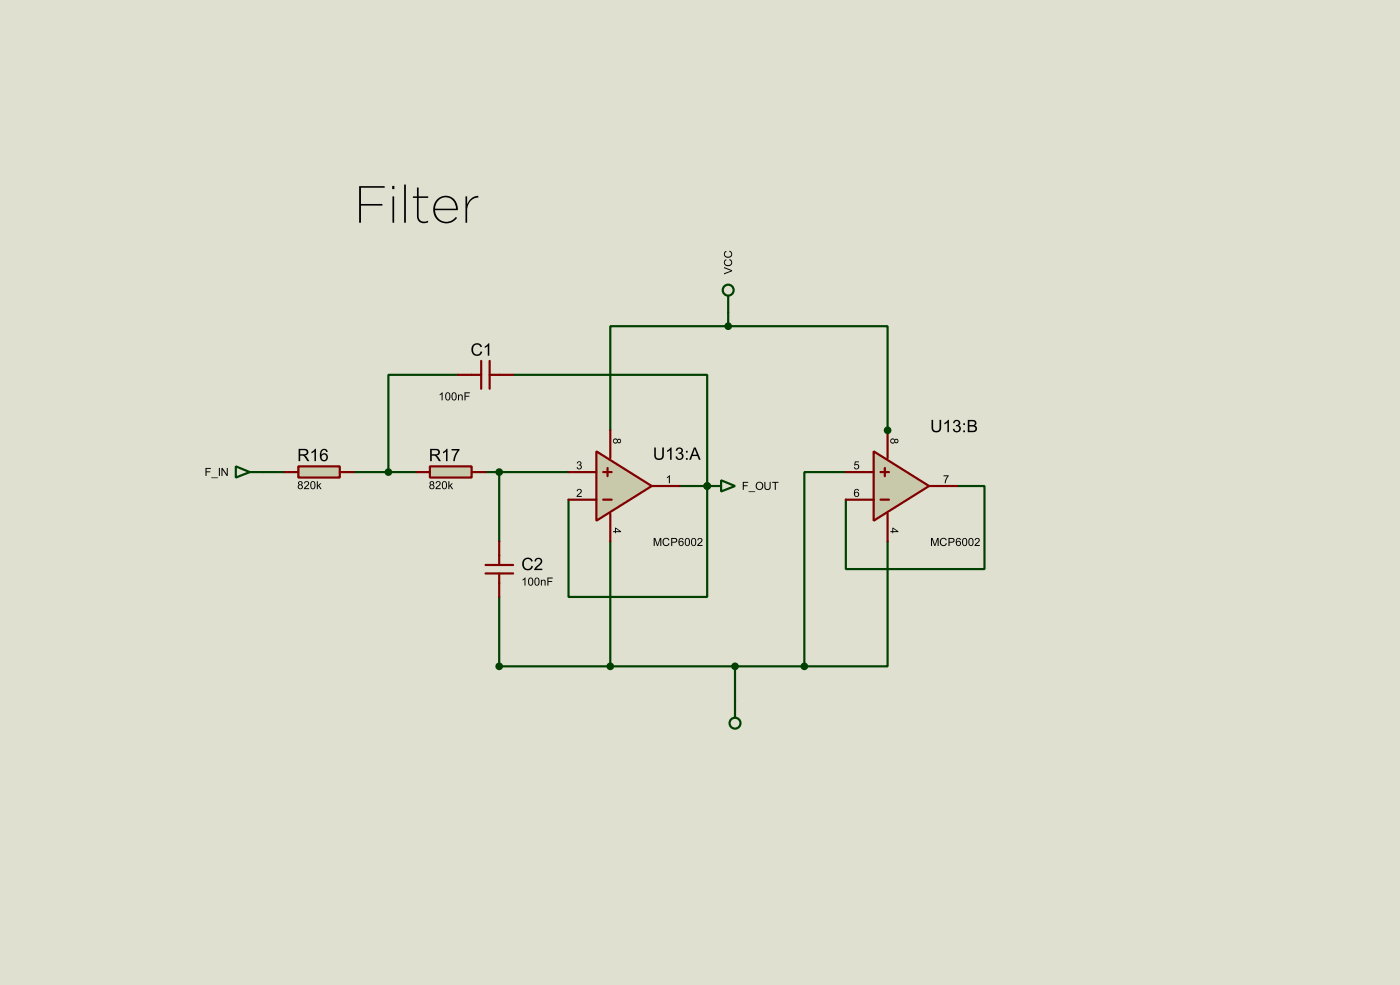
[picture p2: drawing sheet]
<svg xmlns="http://www.w3.org/2000/svg" width="256mm" height="180mm" viewBox="0 0 256 180" stroke-linecap="round" stroke-linejoin="round" font-family="sans-serif">
<path d="M0 0h256.5v180.3h-256.5z" fill="#e0e0d0"/>
<path d="M83.9 68.6h-12.7v17.8M94 68.6h35.6v20.4M48.3 86.4h3.8M64.8 86.4h11.5M89 86.4h15.2M91.5 86.4v12.7M111.8 99.1v22.9h-20.3v-12.7M124.5 89h5.1M129.6 89v20.3h-25.4v-17.8M155 86.4h-7.6v35.6h15.2v-22.9M175.3 89h5.1v15.2h-25.4v-12.7" fill="none" stroke="#004000" stroke-width=".4"/>
<g fill="#004000">
<circle cx="129.6" cy="89" r=".2"/>
<circle cx="162.6" cy="78.8" r=".2"/>
</g>
<path d="M133.4 59.7h-21.6v19.1M133.4 59.7h29.2v19.1M133.4 57.2v2.5M111.8 122h35.6M134.7 122v6.3" fill="none" stroke="#004000" stroke-width=".4"/>
<path d="M78.8 85.4h7.6v2h-7.6z" fill="#c8c8aa" stroke="#800000" stroke-width=".4"/>
<path d="M83.9 68.6h4.3M88.2 66.1v5.1M89.7 66.1v5.1M89.7 68.6h4.3M76.3 86.4h2.5M86.4 86.4h2.6M91.5 99.1v4.3M89 105h5M89 103.4h5M91.5 105v4.3" fill="none" stroke="#800000" stroke-width=".4"/>
<g fill="#000">
<path d="M80.5 72.2l.6-.4v1.5h-.2v-1.2l-.4 .2zM81.8 71.9a.52 .52 0 0 1 .6 0 .52 .52 0 0 1 .1 .6 .53 .53 0 0 1-.5 .8 .53 .53 0 0 1-.4-.8zM81.8 72.1a.81 .81 0 0 0 .2 1 .76 .76 0 0 0 0-1.2zM82.9 71.9a.52 .52 0 0 1 .6 0 .52 .52 0 0 1 .2 .6 .53 .53 0 0 1-.5 .8 .53 .53 0 0 1-.5-.8zM83 72.1a.81 .81 0 0 0 .2 1 .76 .76 0 0 0 0-1.2zM83.9 72.2h.2v.2a.38 .38 0 0 1 .4-.2 .38 .38 0 0 1 .3 .4v.7h-.2v-.7a.25 .25 0 0 0-.2-.3 .25 .25 0 0 0-.3 .2v.8h-.2zM85.1 71.8h1v.2h-.8v.4h.7v.2h-.7v.7h-.2z" fill-rule="evenodd"/>
<path d="M86.7 63a.98 .98 0 0 1 1.6 .5h-.3a.73 .73 0 0 0-1-.4 .73 .73 0 0 0-.3 1 .69 .69 0 0 0 .6 .8 .69 .69 0 0 0 .7-.6l.3 .1a1.04 1.04 0 0 1-1.3 .7 1.04 1.04 0 0 1-.6-1.4zM88.8 63.4l.7-.6h.1v2.3h-.2v-1.8l-.6 .4z" fill-rule="evenodd"/>
<path d="M78.8 82.1h1a.62 .62 0 0 1 .8 .6 .62 .62 0 0 1-.6 .7l.8 1h-.4l-.3-.5a.69 .69 0 0 0-.7-.5h-.3v1h-.3zM79.1 82.4v.7h.6a.39 .39 0 0 0 .6-.3 .39 .39 0 0 0-.5-.4zM81.2 82.7l.6-.6h.2v2.3h-.3v-1.8l-.5 .4zM82.7 82.2h1.5v.2a3.5 3.5 0 0 0-.9 2h-.3v-.2a3.4 3.4 0 0 1 .8-1.8h-1.1z" fill-rule="evenodd"/>
<path d="M78.8 88.2a.39 .39 0 0 1 .6-.1 .39 .39 0 0 1-.1 .6 .44 .44 0 0 1 .2 .7 .44 .44 0 0 1-.7 0 .44 .44 0 0 1 .1-.7l-.2-.2zM78.9 88.4a.24 .24 0 0 0 .4 0 .24 .24 0 0 0-.4 0zM78.8 89.1a.3 .3 0 0 0 .6 0 .3 .3 0 0 0-.6 0zM79.9 88.2a.5 .5 0 0 1 .8 .2 .5 .5 0 0 1-.4 .7l-.3 .2h.7v.2h-.9l.2-.4a.57 .57 0 0 0 .4-.9l-.6 .3zM81.1 88.1a.52 .52 0 0 1 .7 .1 .52 .52 0 0 1 .1 .6 .53 .53 0 0 1-.5 .7 .53 .53 0 0 1-.5-.7zM81.2 88.3a.81 .81 0 0 0 .2 1.1 .76 .76 0 0 0 0-1.2zM82.1 88.1h.2v.8l.4-.4h.3l-.4 .4 .4 .6h-.2l-.4-.5-.1 .1v.4h-.2z" fill-rule="evenodd"/>
<path d="M95.7 106.1l.6-.4v1.5h-.2v-1.2l-.4 .2zM96.9 105.8a.52 .52 0 0 1 .7 0 .52 .52 0 0 1 .1 .6 .53 .53 0 0 1-.5 .8 .53 .53 0 0 1-.5-.8zM97 106a.81 .81 0 0 0 .2 1 .76 .76 0 0 0 0-1.2zM98.1 105.8a.52 .52 0 0 1 .6 0 .52 .52 0 0 1 .1 .6 .53 .53 0 0 1-.4 .8 .53 .53 0 0 1-.5-.8zM98.2 106a.81 .81 0 0 0 .2 1 .76 .76 0 0 0 0-1.2zM99.1 106.1h.2v.2a.38 .38 0 0 1 .4-.2 .38 .38 0 0 1 .2 .4v.7h-.1v-.7a.25 .25 0 0 0-.2-.3 .25 .25 0 0 0-.3 .2v.8h-.2zM100.3 105.7h1v.2h-.8v.4h.7v.2h-.7v.7h-.2z" fill-rule="evenodd"/>
<path d="M96 102.3a.98 .98 0 0 1 1.6 .4l-.3 .1a.73 .73 0 0 0-1-.4 .73 .73 0 0 0-.3 1 .69 .69 0 0 0 .6 .7 .69 .69 0 0 0 .7-.5h.3a1.04 1.04 0 0 1-1.3 .7 1.04 1.04 0 0 1-.6-1.3zM98.1 102.2a.74 .74 0 0 1 1.2 .2 .74 .74 0 0 1-.4 1.1l-.7 .6h1.1v.2h-1.4l.3-.6a1.52 1.52 0 0 0 .8-1.2l-.4-.2a.41 .41 0 0 0-.4 .5l-.3-.1z" fill-rule="evenodd"/>
</g>
<g fill="#004000" stroke="#004000" stroke-width=".4">
<circle cx="71.1" cy="86.4" r=".5"/>
<circle cx="91.4" cy="86.4" r=".5"/>
<circle cx="129.5" cy="89" r=".5"/>
</g>
<path d="M109.3 82.6l10.1 6.4-10.1 6.3z" fill="#c8c8aa" stroke="#800000" stroke-width=".4"/>
<path d="M111.8 78.8v5.1M104.2 91.5h5.1M104.2 86.4h5.1M110.5 91.5h1.6M110.5 86.4h1.6M111.3 85.7v1.5M111.8 94v5.1M119.4 89h5.1" fill="none" stroke="#800000" stroke-width=".4"/>
<g fill="#000">
<path d="M105.8 84.5a.39 .39 0 0 1 .6 0 .39 .39 0 0 1-.1 .6 .46 .46 0 0 1 0 .8 .46 .46 0 0 1-.7-.4h.2a.3 .3 0 0 0 .4 .3 .3 .3 0 0 0 .2-.4 .3 .3 0 0 0-.4-.2v-.2a.25 .25 0 0 0 .3-.2 .25 .25 0 0 0-.2-.3 .25 .25 0 0 0-.3 .3h-.1z" fill-rule="evenodd"/>
<path d="M105.8 89.6a.5 .5 0 0 1 .8 .2 .5 .5 0 0 1-.5 .7l-.2 .3h.7v.1h-1l.3-.4a.57 .57 0 0 0 .3-.9l-.6 .3z" fill-rule="evenodd"/>
<path d="M112.7 96.6l1.1 .6v.2h-1v.2h-.1v-.2h-.4v-.2h.4zM112.8 96.8v.4h.7z" fill-rule="evenodd"/>
<path d="M112.4 80.4l.5-.1 .2 .2a.37 .37 0 0 1 .6-.1 .37 .37 0 0 1 0 .6 .37 .37 0 0 1-.6-.1 .46 .46 0 0 1-.7 .2 .46 .46 0 0 1 0-.7zM113.2 80.7a.24 .24 0 0 0 .4 0 .24 .24 0 0 0-.4 0zM112.4 80.7a.3 .3 0 0 0 .6 0 .3 .3 0 0 0-.6 0z" fill-rule="evenodd"/>
<path d="M119.8 98.5h.2l.5 1.2 .4-1.2h.3v1.4h-.2v-1.2l-.5 1.2h-.1l-.5-1.2v1.2h-.1zM121.6 98.6l.3-.2 .4 .1 .3 .4h-.2a.51 .51 0 0 0-.7-.2 .51 .51 0 0 0-.1 .8 .44 .44 0 0 0 .5 .3 .44 .44 0 0 0 .4-.4l.2 .1a.7 .7 0 0 1-1.1 .3 .7 .7 0 0 1-.1-1zM123 98.5h.5a.45 .45 0 0 1 .6 .4 .45 .45 0 0 1-.6 .4h-.4v.6h-.1zM123.1 98.6v.5h.6a.27 .27 0 0 0 .2-.3 .27 .27 0 0 0-.4-.2zM124.4 98.6l.6-.1 .2 .3h-.2a.29 .29 0 0 0-.3-.2 .29 .29 0 0 0-.2 .4v.2a.47 .47 0 0 1 .7 0 .47 .47 0 0 1-.2 .7 .47 .47 0 0 1-.7-.3v-.6zM124.5 99.5a.32 .32 0 0 0 .6 0 .32 .32 0 0 0-.6 0zM125.7 98.5a.52 .52 0 0 1 .6 .1 .52 .52 0 0 1 .1 .6 .53 .53 0 0 1-.5 .7 .53 .53 0 0 1-.5-.7zM125.7 98.7a.81 .81 0 0 0 .2 1.1 .76 .76 0 0 0 0-1.2zM126.8 98.5a.52 .52 0 0 1 .6 .1 .52 .52 0 0 1 .1 .6 .53 .53 0 0 1-.4 .7 .53 .53 0 0 1-.5-.7zM126.9 98.7a.81 .81 0 0 0 .2 1.1 .76 .76 0 0 0 0-1.2zM127.9 98.6a.5 .5 0 0 1 .8 .2 .5 .5 0 0 1-.4 .7l-.3 .2h.7v.2h-1l.3-.4a.57 .57 0 0 0 .3-.9l-.5 .3z" fill-rule="evenodd"/>
<path d="M119.8 81.9h.3v1.3a.6 .6 0 0 0 .6 .7 .6 .6 0 0 0 .6-.7v-1.3h.3v1.3a.89 .89 0 0 1-.9 1 .89 .89 0 0 1-.9-1zM122.2 82.5l.7-.6h.1v2.2h-.2v-1.7l-.6 .3zM124 82a.6 .6 0 0 1 .9 0 .6 .6 0 0 1-.1 .9 .7 .7 0 0 1 0 1.2 .7 .7 0 0 1-1-.5l.2-.1a.45 .45 0 0 0 .6 .4 .45 .45 0 0 0 .3-.5 .45 .45 0 0 0-.6-.3v-.3a.39 .39 0 0 0 .5-.3 .39 .39 0 0 0-.4-.4 .39 .39 0 0 0-.3 .4h-.3zM125.7 82.5h.3v.3h-.3zM125.7 83.8h.3v.3h-.3zM127.1 81.9h.3l1 2.2h-.4l-.2-.6h-1l-.2 .6h-.3zM127.3 82.1l-.4 1.1h.8z" fill-rule="evenodd"/>
<path d="M122.2 87.3l.5-.3v1.4h-.2v-1.1l-.3 .2z" fill-rule="evenodd"/>
</g>
<path d="M160.1 82.6l10.1 6.4-10.1 6.3z" fill="#c8c8aa" stroke="#800000" stroke-width=".4"/>
<path d="M162.6 78.8v5.1M155 91.5h5.1M155 86.4h5.1M161.3 91.5h1.6M161.3 86.4h1.6M162.1 85.7v1.5M162.6 94v5.1M170.2 89h5.1" fill="none" stroke="#800000" stroke-width=".4"/>
<g fill="#000">
<path d="M170.6 76.8h.3v1.3a.6 .6 0 0 0 .6 .8 .6 .6 0 0 0 .6-.8v-1.3h.3v1.3a.89 .89 0 0 1-.9 1 .89 .89 0 0 1-.9-1zM173 77.4l.7-.6h.1v2.3h-.2v-1.8l-.6 .4zM174.8 77a.6 .6 0 0 1 .9 0 .6 .6 0 0 1-.1 .9 .7 .7 0 0 1 0 1.2 .7 .7 0 0 1-1-.6h.2a.45 .45 0 0 0 .6 .4 .45 .45 0 0 0 .3-.6 .45 .45 0 0 0-.6-.3v-.2a.39 .39 0 0 0 .5-.3 .39 .39 0 0 0-.4-.5 .39 .39 0 0 0-.3 .5l-.3-.1zM176.5 77.5h.3v.3h-.3zM176.5 78.8h.3v.3h-.3zM177.3 76.8a1.85 1.85 0 0 1 1.4 .2l.2 .4-.3 .5a.63 .63 0 0 1 .3 .8 .63 .63 0 0 1-.8 .4h-.8zM177.6 77.1v.7h.5a.37 .37 0 0 0 .5-.4 .37 .37 0 0 0-.6-.3zM177.6 78.1v.7h.5a.41 .41 0 0 0 .6-.4 .41 .41 0 0 0-.6-.3z" fill-rule="evenodd"/>
<path d="M37.6 85.6h1v.2h-.8v.5h.7v.1h-.7v.7h-.2zM38.7 87.4h1.2v.1h-1.2zM40.1 85.6h.2v1.5h-.2zM40.6 85.6h.2l.7 1.2v-1.2h.2v1.5h-.2l-.7-1.1v1.1h-.2z" fill-rule="evenodd"/>
<path d="M156.6 84.4h.7v.2h-.5l-.1 .4a.49 .49 0 0 1 .7 .2 .49 .49 0 0 1-.4 .7 .49 .49 0 0 1-.6-.4h.2a.31 .31 0 0 0 .5 .1 .31 .31 0 0 0 0-.5 .31 .31 0 0 0-.5 .1h-.1z" fill-rule="evenodd"/>
<path d="M156.6 89.6l.5-.1 .3 .3h-.2a.29 .29 0 0 0-.4-.2 .29 .29 0 0 0-.2 .4v.2a.47 .47 0 0 1 .7 0 .47 .47 0 0 1-.2 .7 .47 .47 0 0 1-.6-.2l-.1-.7zM156.6 90.5a.35 .35 0 0 0 .7 0 .35 .35 0 0 0-.7 0z" fill-rule="evenodd"/>
<path d="M163.5 96.6l1.1 .6v.2h-1v.2h-.1v-.2h-.4v-.2h.4zM163.6 96.8v.4h.7z" fill-rule="evenodd"/>
<path d="M163.2 80.4l.5-.1 .2 .2a.37 .37 0 0 1 .6-.1 .37 .37 0 0 1 0 .6 .37 .37 0 0 1-.6-.1 .46 .46 0 0 1-.7 .2 .46 .46 0 0 1 0-.7zM164 80.7a.24 .24 0 0 0 .4 0 .24 .24 0 0 0-.4 0zM163.2 80.7a.3 .3 0 0 0 .6 0 .3 .3 0 0 0-.6 0z" fill-rule="evenodd"/>
<path d="M170.6 98.5h.2l.5 1.2 .4-1.2h.3v1.4h-.2v-1.2l-.5 1.2h-.1l-.5-1.2v1.2h-.1zM172.4 98.6l.3-.2 .4 .1 .3 .4h-.2a.51 .51 0 0 0-.7-.2 .51 .51 0 0 0-.1 .8 .44 .44 0 0 0 .5 .3 .44 .44 0 0 0 .4-.4l.2 .1a.7 .7 0 0 1-1.1 .3 .7 .7 0 0 1-.1-1zM173.8 98.5h.5a.45 .45 0 0 1 .6 .4 .45 .45 0 0 1-.6 .4h-.4v.6h-.1zM173.9 98.6v.5h.6a.27 .27 0 0 0 .2-.3 .27 .27 0 0 0-.4-.2zM175.2 98.6l.6-.1 .2 .3h-.2a.29 .29 0 0 0-.3-.2 .29 .29 0 0 0-.2 .4v.2a.47 .47 0 0 1 .7 0 .47 .47 0 0 1-.2 .7 .47 .47 0 0 1-.7-.3v-.6zM175.3 99.5a.32 .32 0 0 0 .6 0 .32 .32 0 0 0-.6 0zM176.5 98.5a.52 .52 0 0 1 .6 .1 .52 .52 0 0 1 .1 .6 .53 .53 0 0 1-.5 .7 .53 .53 0 0 1-.5-.7zM176.5 98.7a.81 .81 0 0 0 .2 1.1 .76 .76 0 0 0 0-1.2zM177.6 98.5a.52 .52 0 0 1 .6 .1 .52 .52 0 0 1 .1 .6 .53 .53 0 0 1-.4 .7 .53 .53 0 0 1-.5-.7zM177.7 98.7a.81 .81 0 0 0 .2 1.1 .76 .76 0 0 0 0-1.2zM178.7 98.6a.5 .5 0 0 1 .8 .2 .5 .5 0 0 1-.4 .7l-.3 .2h.7v.2h-1l.3-.4a.57 .57 0 0 0 .3-.9l-.5 .3z" fill-rule="evenodd"/>
<path d="M172.8 87h1l-.6 1.4h-.1v-.4l.5-.8h-.8z" fill-rule="evenodd"/>
</g>
<g fill="#004000" stroke="#004000" stroke-width=".4">
<circle cx="111.8" cy="122" r=".5"/>
<circle cx="147.3" cy="122" r=".5"/>
</g>
<path d="M43.2 85.4l2.6 1-2.6 1zM45.8 86.4h2.5" fill="none" stroke="#004000" stroke-width=".4"/>
<path d="M54.7 85.4h7.6v2h-7.6z" fill="#c8c8aa" stroke="#800000" stroke-width=".4"/>
<path d="M52.1 86.4h2.6M62.3 86.4h2.5" fill="none" stroke="#800000" stroke-width=".4"/>
<g fill="#000">
<path d="M65.8 34.1v6.7h.3v-3.2h3.9v-.3h-3.9v-2.9h4.4v-.3zM71.8 34v.6h.5v-.6zM71.9 35.9v4.9h.3v-4.9zM74 33.8v7h.4v-7zM76.4 34.3v1.6h-.8v.3h.8v3.3a1.34 1.34 0 0 0 2 1.2v-.3a1.08 1.08 0 0 1-1.1 .1 1.08 1.08 0 0 1-.6-1v-3.3h1.7v-.3h-1.7v-1.6zM80.2 36.4a2.53 2.53 0 0 0-.4 3.4 2.53 2.53 0 0 0 3.3 .7l.6-.6-.2-.2a2.09 2.09 0 0 1-2.4 .8 2.09 2.09 0 0 1-1.4-2h4.2a2.26 2.26 0 0 0-1.1-2.4 2.26 2.26 0 0 0-2.6 .3zM80.3 36.7a1.89 1.89 0 0 1 2.1-.4 1.89 1.89 0 0 1 1.1 1.9h-3.8l.1-.6zM85.3 35.9v4.9h.3v-2.3a2.19 2.19 0 0 1 2-2.3v-.4a2.19 2.19 0 0 0-2 1.6v-1.5z" fill-rule="evenodd"/>
<path d="M132.6 48.9l1.5 .6v.1l-1.5 .6v-.2l1.3-.5-1.3-.4zM132.7 47.7l.3-.3 .1 .2a.51 .51 0 0 0-.2 .8 .51 .51 0 0 0 .8 .1 .44 .44 0 0 0 .3-.5 .44 .44 0 0 0-.4-.4v-.2a.72 .72 0 0 1 .3 1.2 .72 .72 0 0 1-1.2-.2l-.1-.4zM132.7 46.1l.3-.2 .1 .2a.51 .51 0 0 0-.2 .8 .51 .51 0 0 0 .8 0 .44 .44 0 0 0 .3-.4 .44 .44 0 0 0-.4-.4v-.2a.72 .72 0 0 1 .3 1.2 .72 .72 0 0 1-1.2-.3l-.1-.3z" fill-rule="evenodd"/>
<path d="M54.7 82.1h1a.62 .62 0 0 1 .8 .6 .62 .62 0 0 1-.6 .7l.8 1h-.4l-.3-.5a.69 .69 0 0 0-.7-.5h-.3v1h-.3zM55 82.4v.7h.6a.39 .39 0 0 0 .6-.3 .39 .39 0 0 0-.5-.4zM57.1 82.7l.6-.6h.2v2.3h-.3v-1.8l-.5 .4zM58.8 82.4a.67 .67 0 0 1 .7-.3 .67 .67 0 0 1 .5 .6h-.2a.47 .47 0 0 0-.6-.3 .47 .47 0 0 0-.3 .6v.2a.72 .72 0 0 1 1 0 .72 .72 0 0 1 0 1.1 .72 .72 0 0 1-1.1-.1l-.2-.9zM58.9 83.7a.5 .5 0 0 0 1 0 .5 .5 0 0 0-1 0z" fill-rule="evenodd"/>
<path d="M54.7 88.2a.39 .39 0 0 1 .6-.1 .39 .39 0 0 1-.1 .6 .44 .44 0 0 1 .2 .7 .44 .44 0 0 1-.7 0 .44 .44 0 0 1 .1-.7l-.2-.2zM54.8 88.4a.24 .24 0 0 0 .4 0 .24 .24 0 0 0-.4 0zM54.7 89.1a.3 .3 0 0 0 .6 0 .3 .3 0 0 0-.6 0zM55.8 88.2a.5 .5 0 0 1 .8 .2 .5 .5 0 0 1-.4 .7l-.3 .2h.7v.2h-.9l.2-.4a.57 .57 0 0 0 .4-.9l-.6 .3zM57 88.1a.52 .52 0 0 1 .7 .1 .52 .52 0 0 1 .1 .6 .53 .53 0 0 1-.5 .7 .53 .53 0 0 1-.5-.7zM57.1 88.3a.81 .81 0 0 0 .2 1.1 .76 .76 0 0 0 0-1.2zM58 88.1h.2v.8l.4-.4h.3l-.4 .4 .4 .6h-.2l-.4-.5-.1 .1v.4h-.2z" fill-rule="evenodd"/>
<path d="M136.1 88.2h1v.2h-.8v.4h.6v.2h-.6v.7h-.2zM137.1 89.9h1.2v.2h-1.2zM138.4 88.9a.75 .75 0 0 1 1.5 0 .75 .75 0 0 1-1.5 0zM138.8 88.5a.54 .54 0 0 0 0 .9 .54 .54 0 0 0 .8-.5 .51 .51 0 0 0-.2-.5 .51 .51 0 0 0-.6 .1zM140 88.2h.2v.8a.39 .39 0 0 0 .3 .5 .39 .39 0 0 0 .5-.2v-1.1h.2v.8a.58 .58 0 0 1-.6 .7 .58 .58 0 0 1-.6-.7zM141.4 88.2h1.2v.2h-.5v1.3h-.2v-1.3h-.5z" fill-rule="evenodd"/>
</g>
<g fill="none" stroke="#004000" stroke-width=".4">
<path d="M133.4 54.2v3M129.6 89h2.5M132.1 87.9l2.6 1.1-2.6 1zM134.7 128.3v3.1"/>
<circle cx="133.4" cy="53.1" r="1"/>
<circle cx="134.6" cy="132.4" r="1"/>
</g>
<g fill="#004000" stroke="#004000" stroke-width=".4">
<circle cx="91.4" cy="122" r=".5"/>
<circle cx="129.5" cy="89" r=".5"/>
<circle cx="162.6" cy="78.8" r=".5"/>
<circle cx="133.4" cy="59.7" r=".5"/>
<circle cx="134.6" cy="122" r=".5"/>
</g>
</svg>
